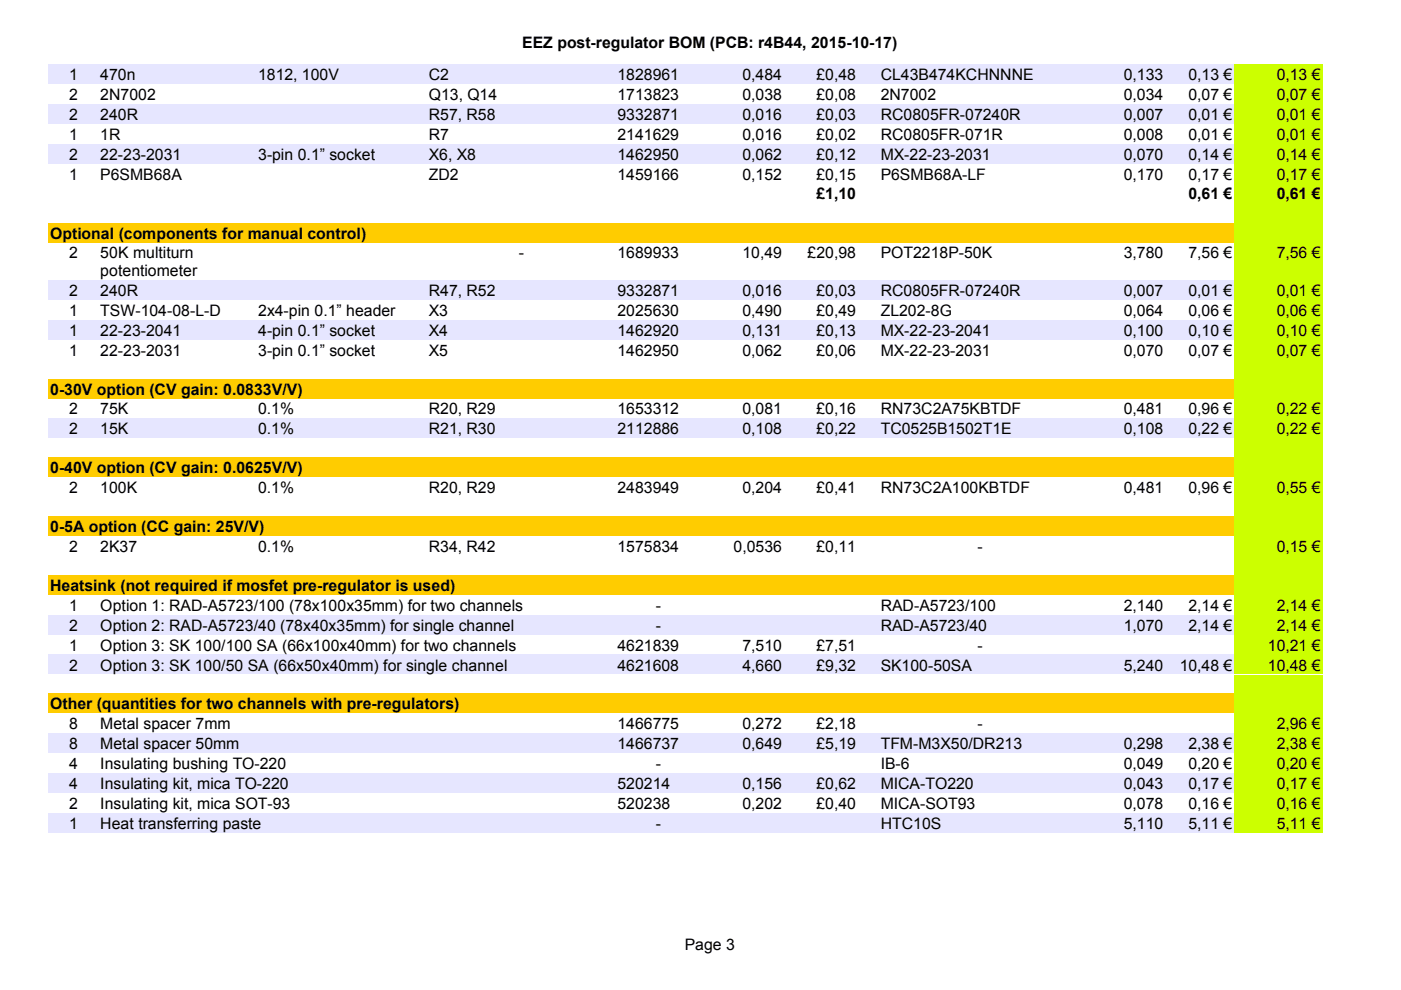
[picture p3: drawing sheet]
<svg xmlns="http://www.w3.org/2000/svg" width="297mm" height="210mm" viewBox="0 0 297 210" stroke-linecap="round" stroke-linejoin="round" font-family="sans-serif">
<defs><g id="words">
<g font-size="3.4">
<text x="110.7" y="10.1">EEZ post-regulator BOM (PCB: r4B44, 2015-10-17)</text>
<text x="14.7" y="17">1</text>
<text x="21.3" y="17">470n</text>
<text x="54.7" y="17">1812, 100V</text>
<text x="90.9" y="17">C2</text>
<text x="130.9" y="17">1828961</text>
<text x="157.4" y="17">0,484</text>
<text x="173.1" y="17">£0,48</text>
<text x="186.7" y="17">CL43B474KCHNNNE</text>
<text x="238.3" y="17">0,133</text>
<text x="252" y="17">0,13 €</text>
<text x="270.7" y="17">0,13 €</text>
<text x="14.7" y="21.2">2</text>
<text x="21.3" y="21.2">2N7002</text>
<text x="90.9" y="21.2">Q13, Q14</text>
<text x="130.9" y="21.2">1713823</text>
<text x="157.4" y="21.2">0,038</text>
<text x="173.1" y="21.2">£0,08</text>
<text x="186.7" y="21.2">2N7002</text>
<text x="238.3" y="21.2">0,034</text>
<text x="252" y="21.2">0,07 €</text>
<text x="270.7" y="21.2">0,07 €</text>
<text x="14.7" y="25.4">2</text>
<text x="14.7" y="29.6">1</text>
<text x="21.3" y="25.4">240R</text>
<text x="21.3" y="29.6">1R</text>
<text x="90.9" y="25.4">R57, R58</text>
<text x="90.9" y="29.6">R7</text>
<text x="130.9" y="25.4">9332871</text>
<text x="130.9" y="29.6">2141629</text>
<text x="157.4" y="25.4">0,016</text>
<text x="157.4" y="29.6">0,016</text>
<text x="173.1" y="25.4">£0,03</text>
<text x="173.1" y="29.6">£0,02</text>
<text x="186.7" y="25.4">RC0805FR-07240R</text>
<text x="186.7" y="29.6">RC0805FR-071R</text>
<text x="238.3" y="25.4">0,007</text>
<text x="238.3" y="29.6">0,008</text>
<text x="252" y="25.4">0,01 €</text>
<text x="252" y="29.6">0,01 €</text>
<text x="270.7" y="25.4">0,01 €</text>
<text x="270.7" y="29.6">0,01 €</text>
<text x="14.7" y="33.9">2</text>
<text x="21.3" y="33.9">22-23-2031</text>
<text x="54.7" y="33.9">3-pin 0.1” socket</text>
<text x="90.9" y="33.9">X6, X8</text>
<text x="130.9" y="33.9">1462950</text>
<text x="157.4" y="33.9">0,062</text>
<text x="173.1" y="33.9">£0,12</text>
<text x="186.7" y="33.9">MX-22-23-2031</text>
<text x="238.3" y="33.9">0,070</text>
<text x="252" y="33.9">0,14 €</text>
<text x="270.7" y="33.9">0,14 €</text>
<text x="14.7" y="38.1">1</text>
<text x="21.3" y="38.1">P6SMB68A</text>
<text x="90.9" y="38.1">ZD2</text>
<text x="130.9" y="38.1">1459166</text>
<text x="157.4" y="38.1">0,152</text>
<text x="173.1" y="38.1">£0,15</text>
<text x="186.7" y="38.1">P6SMB68A-LF</text>
<text x="238.3" y="38.1">0,170</text>
<text x="252" y="38.1">0,17 €</text>
<text x="270.7" y="38.1">0,17 €</text>
<text x="173.1" y="42.3">£1,10</text>
<text x="252" y="42.3">0,61 €</text>
<text x="270.7" y="42.3">0,61 €</text>
<text x="10.6" y="50.6">Optional (components for manual control)</text>
<text x="14.7" y="54.8">2</text>
<text x="21.3" y="54.8">50K multiturn</text>
<text x="21.3" y="58.5">potentiometer</text>
<text x="110" y="54.8">-</text>
<text x="130.9" y="54.8">1689933</text>
<text x="157.4" y="54.8">10,49</text>
<text x="171.2" y="54.8">£20,98</text>
<text x="186.7" y="54.8">POT2218P-50K</text>
<text x="238.3" y="54.8">3,780</text>
<text x="252" y="54.8">7,56 €</text>
<text x="270.7" y="54.8">7,56 €</text>
<text x="14.7" y="62.7">2</text>
<text x="21.3" y="62.7">240R</text>
<text x="90.9" y="62.7">R47, R52</text>
<text x="130.9" y="62.7">9332871</text>
<text x="157.4" y="62.7">0,016</text>
<text x="173.1" y="62.7">£0,03</text>
<text x="186.7" y="62.7">RC0805FR-07240R</text>
<text x="238.3" y="62.7">0,007</text>
<text x="252" y="62.7">0,01 €</text>
<text x="270.7" y="62.7">0,01 €</text>
<text x="14.7" y="67">1</text>
<text x="14.7" y="71.2">1</text>
<text x="21.3" y="67">TSW-104-08-L-D</text>
<text x="21.3" y="71.2">22-23-2041</text>
<text x="54.7" y="67">2x4-pin 0.1” header</text>
<text x="54.7" y="71.2">4-pin 0.1” socket</text>
<text x="90.9" y="67">X3</text>
<text x="90.9" y="71.2">X4</text>
<text x="130.9" y="67">2025630</text>
<text x="130.9" y="71.2">1462920</text>
<text x="157.4" y="67">0,490</text>
<text x="157.4" y="71.2">0,131</text>
<text x="173.1" y="67">£0,49</text>
<text x="173.1" y="71.2">£0,13</text>
<text x="186.7" y="67">ZL202-8G</text>
<text x="186.7" y="71.2">MX-22-23-2041</text>
<text x="238.3" y="67">0,064</text>
<text x="238.3" y="71.2">0,100</text>
<text x="252" y="67">0,06 €</text>
<text x="252" y="71.2">0,10 €</text>
<text x="270.7" y="67">0,06 €</text>
<text x="270.7" y="71.2">0,10 €</text>
<text x="14.7" y="75.4">1</text>
<text x="21.3" y="75.4">22-23-2031</text>
<text x="54.7" y="75.4">3-pin 0.1” socket</text>
<text x="90.9" y="75.4">X5</text>
<text x="130.9" y="75.4">1462950</text>
<text x="157.4" y="75.4">0,062</text>
<text x="173.1" y="75.4">£0,06</text>
<text x="186.7" y="75.4">MX-22-23-2031</text>
<text x="238.3" y="75.4">0,070</text>
<text x="252" y="75.4">0,07 €</text>
<text x="270.7" y="75.4">0,07 €</text>
<text x="10.6" y="83.7">0-30V option (CV gain: 0.0833V/V)</text>
<text x="14.7" y="87.9">2</text>
<text x="21.3" y="87.9">75K</text>
<text x="54.7" y="87.9">0.1%</text>
<text x="90.9" y="87.9">R20, R29</text>
<text x="130.9" y="87.9">1653312</text>
<text x="157.4" y="87.9">0,081</text>
<text x="173.1" y="87.9">£0,16</text>
<text x="186.7" y="87.9">RN73C2A75KBTDF</text>
<text x="238.3" y="87.9">0,481</text>
<text x="252" y="87.9">0,96 €</text>
<text x="270.7" y="87.9">0,22 €</text>
<text x="14.7" y="92.1">2</text>
<text x="21.3" y="92.1">15K</text>
<text x="54.7" y="92.1">0.1%</text>
<text x="90.9" y="92.1">R21, R30</text>
<text x="130.9" y="92.1">2112886</text>
<text x="157.4" y="92.1">0,108</text>
<text x="173.1" y="92.1">£0,22</text>
<text x="186.7" y="92.1">TC0525B1502T1E</text>
<text x="238.3" y="92.1">0,108</text>
<text x="252" y="92.1">0,22 €</text>
<text x="270.7" y="92.1">0,22 €</text>
<text x="10.6" y="100.4">0-40V option (CV gain: 0.0625V/V)</text>
<text x="14.7" y="104.6">2</text>
<text x="21.3" y="104.6">100K</text>
<text x="54.7" y="104.6">0.1%</text>
<text x="90.9" y="104.6">R20, R29</text>
<text x="130.9" y="104.6">2483949</text>
<text x="157.4" y="104.6">0,204</text>
<text x="173.1" y="104.6">£0,41</text>
<text x="186.7" y="104.6">RN73C2A100KBTDF</text>
<text x="238.3" y="104.6">0,481</text>
<text x="252" y="104.6">0,96 €</text>
<text x="270.7" y="104.6">0,55 €</text>
<text x="10.6" y="112.9">0-5A option (CC gain: 25V/V)</text>
<text x="14.7" y="117">2</text>
<text x="21.3" y="117">2K37</text>
<text x="54.7" y="117">0.1%</text>
<text x="90.9" y="117">R34, R42</text>
<text x="130.9" y="117">1575834</text>
<text x="155.5" y="117">0,0536</text>
<text x="173.1" y="117">£0,11</text>
<text x="207.2" y="117">-</text>
<text x="270.7" y="117">0,15 €</text>
<text x="10.6" y="125.3">Heatsink (not required if mosfet pre-regulator is used)</text>
<text x="14.7" y="129.5">1</text>
<text x="21.3" y="129.5">Option 1: RAD-A5723/100 (78x100x35mm) for two channels</text>
<text x="139.1" y="129.5">-</text>
<text x="186.7" y="129.5">RAD-A5723/100</text>
<text x="238.3" y="129.5">2,140</text>
<text x="252" y="129.5">2,14 €</text>
<text x="270.7" y="129.5">2,14 €</text>
<text x="14.7" y="133.7">2</text>
<text x="14.7" y="137.9">1</text>
<text x="21.3" y="133.7">Option 2: RAD-A5723/40 (78x40x35mm) for single channel</text>
<text x="21.3" y="138">Option 3: SK 100/100 SA (66x100x40mm) for two channels</text>
<text x="130.9" y="137.9">4621839</text>
<text x="139.1" y="133.7">-</text>
<text x="157.4" y="137.9">7,510</text>
<text x="173.1" y="137.9">£7,51</text>
<text x="186.7" y="133.7">RAD-A5723/40</text>
<text x="207.2" y="137.9">-</text>
<text x="238.3" y="133.7">1,070</text>
<text x="252" y="133.7">2,14 €</text>
<text x="268.8" y="137.9">10,21 €</text>
<text x="270.7" y="133.7">2,14 €</text>
<text x="14.7" y="142.2">2</text>
<text x="21.3" y="142.2">Option 3: SK 100/50 SA (66x50x40mm) for single channel</text>
<text x="130.9" y="142.2">4621608</text>
<text x="157.4" y="142.2">4,660</text>
<text x="173.1" y="142.2">£9,32</text>
<text x="186.7" y="142.2">SK100-50SA</text>
<text x="238.3" y="142.2">5,240</text>
<text x="250.1" y="142.2">10,48 €</text>
<text x="268.8" y="142.2">10,48 €</text>
<text x="10.6" y="150.4">Other (quantities for two channels with pre-regulators)</text>
<text x="14.7" y="154.6">8</text>
<text x="21.3" y="154.7">Metal spacer 7mm</text>
<text x="130.9" y="154.6">1466775</text>
<text x="157.4" y="154.6">0,272</text>
<text x="173.1" y="154.6">£2,18</text>
<text x="207.2" y="154.6">-</text>
<text x="270.7" y="154.6">2,96 €</text>
<text x="14.7" y="158.9">8</text>
<text x="21.3" y="158.9">Metal spacer 50mm</text>
<text x="130.9" y="158.9">1466737</text>
<text x="157.4" y="158.9">0,649</text>
<text x="173.1" y="158.9">£5,19</text>
<text x="186.7" y="158.9">TFM-M3X50/DR213</text>
<text x="238.3" y="158.9">0,298</text>
<text x="252" y="158.9">2,38 €</text>
<text x="270.7" y="158.9">2,38 €</text>
<text x="14.7" y="163.1">4</text>
<text x="14.7" y="167.3">4</text>
<text x="21.3" y="163.1">Insulating bushing TO-220</text>
<text x="21.3" y="167.3">Insulating kit, mica TO-220</text>
<text x="130.9" y="167.3">520214</text>
<text x="139.1" y="163.1">-</text>
<text x="157.4" y="167.3">0,156</text>
<text x="173.1" y="167.3">£0,62</text>
<text x="186.7" y="163.1">IB-6</text>
<text x="186.7" y="167.3">MICA-TO220</text>
<text x="238.3" y="163.1">0,049</text>
<text x="238.3" y="167.3">0,043</text>
<text x="252" y="163.1">0,20 €</text>
<text x="252" y="167.3">0,17 €</text>
<text x="270.7" y="163.1">0,20 €</text>
<text x="270.7" y="167.3">0,17 €</text>
<text x="14.7" y="171.5">2</text>
<text x="21.3" y="171.5">Insulating kit, mica SOT-93</text>
<text x="130.9" y="171.5">520238</text>
<text x="157.4" y="171.5">0,202</text>
<text x="173.1" y="171.5">£0,40</text>
<text x="186.7" y="171.5">MICA-SOT93</text>
<text x="238.3" y="171.5">0,078</text>
<text x="252" y="171.5">0,16 €</text>
<text x="270.7" y="171.5">0,16 €</text>
<text x="14.7" y="175.7">1</text>
<text x="21.3" y="175.8">Heat transferring paste</text>
<text x="139.1" y="175.7">-</text>
<text x="186.7" y="175.7">HTC10S</text>
<text x="238.3" y="175.7">5,110</text>
<text x="252" y="175.7">5,11 €</text>
<text x="270.7" y="175.7">5,11 €</text>
<text x="145.2" y="201.3">Page 3</text>
</g>
</g></defs>
<path d="M10.3 13.6h251.3v4.2h-251.3z" fill-rule="evenodd" fill="#e6e6ff"/>
<g fill="#cf0">
<path d="M261.7 13.6h18.6v4.2h-18.6z" fill-rule="evenodd"/>
<path d="M261.7 17.9h18.6v4.1h-18.6z" fill-rule="evenodd"/>
</g>
<path d="M10.3 22h251.3v4.2h-251.3z" fill-rule="evenodd" fill="#e6e6ff"/>
<g fill="#cf0">
<path d="M261.7 22h18.6v4.2h-18.6z" fill-rule="evenodd"/>
<path d="M261.7 26.3h18.6v4.2h-18.6z" fill-rule="evenodd"/>
</g>
<path d="M10.3 30.5h251.3v4.2h-251.3z" fill-rule="evenodd" fill="#e6e6ff"/>
<g fill="#cf0">
<path d="M261.7 30.5h18.6v4.2h-18.6z" fill-rule="evenodd"/>
<path d="M261.7 34.7h18.6v12.5h-18.6z" fill-rule="evenodd"/>
</g>
<path d="M10.3 47.2h251.3v4.2h-251.3z" fill-rule="evenodd" fill="#fc0"/>
<g fill="#cf0">
<path d="M261.7 47.2h18.6v4.2h-18.6z" fill-rule="evenodd"/>
<path d="M261.7 51.4h18.6v7.9h-18.6z" fill-rule="evenodd"/>
</g>
<path d="M10.3 59.4h251.3v4.2h-251.3z" fill-rule="evenodd" fill="#e6e6ff"/>
<g fill="#cf0">
<path d="M261.7 59.4h18.6v4.2h-18.6z" fill-rule="evenodd"/>
<path d="M261.7 63.6h18.6v4.2h-18.6z" fill-rule="evenodd"/>
</g>
<path d="M10.3 67.8h251.3v4.2h-251.3z" fill-rule="evenodd" fill="#e6e6ff"/>
<g fill="#cf0">
<path d="M261.7 67.8h18.6v4.2h-18.6z" fill-rule="evenodd"/>
<path d="M261.7 72h18.6v8.3h-18.6z" fill-rule="evenodd"/>
</g>
<path d="M10.3 80.3h251.3v4.2h-251.3z" fill-rule="evenodd" fill="#fc0"/>
<g fill="#cf0">
<path d="M261.7 80.3h18.6v4.2h-18.6z" fill-rule="evenodd"/>
<path d="M261.7 84.5h18.6v4.2h-18.6z" fill-rule="evenodd"/>
</g>
<path d="M10.3 88.7h251.3v4.2h-251.3z" fill-rule="evenodd" fill="#e6e6ff"/>
<g fill="#cf0">
<path d="M261.7 88.7h18.6v4.2h-18.6z" fill-rule="evenodd"/>
<path d="M261.7 92.9h18.6v4h-18.6z" fill-rule="evenodd"/>
</g>
<path d="M10.3 97h251.3v4.2h-251.3z" fill-rule="evenodd" fill="#fc0"/>
<g fill="#cf0">
<path d="M261.7 97h18.6v4.2h-18.6z" fill-rule="evenodd"/>
<path d="M261.7 101.2h18.6v8.2h-18.6z" fill-rule="evenodd"/>
</g>
<path d="M10.3 109.4h251.3v4.2h-251.3z" fill-rule="evenodd" fill="#fc0"/>
<g fill="#cf0">
<path d="M261.7 109.4h18.6v4.2h-18.6z" fill-rule="evenodd"/>
<path d="M261.7 113.7h18.6v8.2h-18.6z" fill-rule="evenodd"/>
</g>
<path d="M10.3 121.9h251.3v4.2h-251.3z" fill-rule="evenodd" fill="#fc0"/>
<g fill="#cf0">
<path d="M261.7 121.9h18.6v4.2h-18.6z" fill-rule="evenodd"/>
<path d="M261.7 126.1h18.6v4.2h-18.6z" fill-rule="evenodd"/>
</g>
<path d="M10.3 130.4h251.3v4.1h-251.3z" fill-rule="evenodd" fill="#e6e6ff"/>
<g fill="#cf0">
<path d="M261.7 130.4h18.6v4.1h-18.6z" fill-rule="evenodd"/>
<path d="M261.7 134.6h18.6v4.2h-18.6z" fill-rule="evenodd"/>
</g>
<path d="M10.3 138.8h251.3v4.2h-251.3z" fill-rule="evenodd" fill="#e6e6ff"/>
<g fill="#cf0">
<path d="M261.7 138.8h18.6v4.2h-18.6z" fill-rule="evenodd"/>
<path d="M261.7 143h18.6v4h-18.6z" fill-rule="evenodd"/>
</g>
<path d="M10.3 147h251.3v4.2h-251.3z" fill-rule="evenodd" fill="#fc0"/>
<g fill="#cf0">
<path d="M261.7 147h18.6v4.2h-18.6z" fill-rule="evenodd"/>
<path d="M261.7 151.3h18.6v4.2h-18.6z" fill-rule="evenodd"/>
</g>
<path d="M10.3 155.5h251.3v4.2h-251.3z" fill-rule="evenodd" fill="#e6e6ff"/>
<g fill="#cf0">
<path d="M261.7 155.5h18.6v4.2h-18.6z" fill-rule="evenodd"/>
<path d="M261.7 159.7h18.6v4.2h-18.6z" fill-rule="evenodd"/>
</g>
<path d="M10.3 163.9h251.3v4.2h-251.3z" fill-rule="evenodd" fill="#e6e6ff"/>
<g fill="#cf0">
<path d="M261.7 163.9h18.6v4.2h-18.6z" fill-rule="evenodd"/>
<path d="M261.7 168.1h18.6v4.2h-18.6z" fill-rule="evenodd"/>
</g>
<path d="M10.3 172.4h251.3v4.2h-251.3z" fill-rule="evenodd" fill="#e6e6ff"/>
<path d="M261.7 172.4h18.6v4.2h-18.6z" fill-rule="evenodd" fill="#cf0"/>
<use href="#words"/>
</svg>
